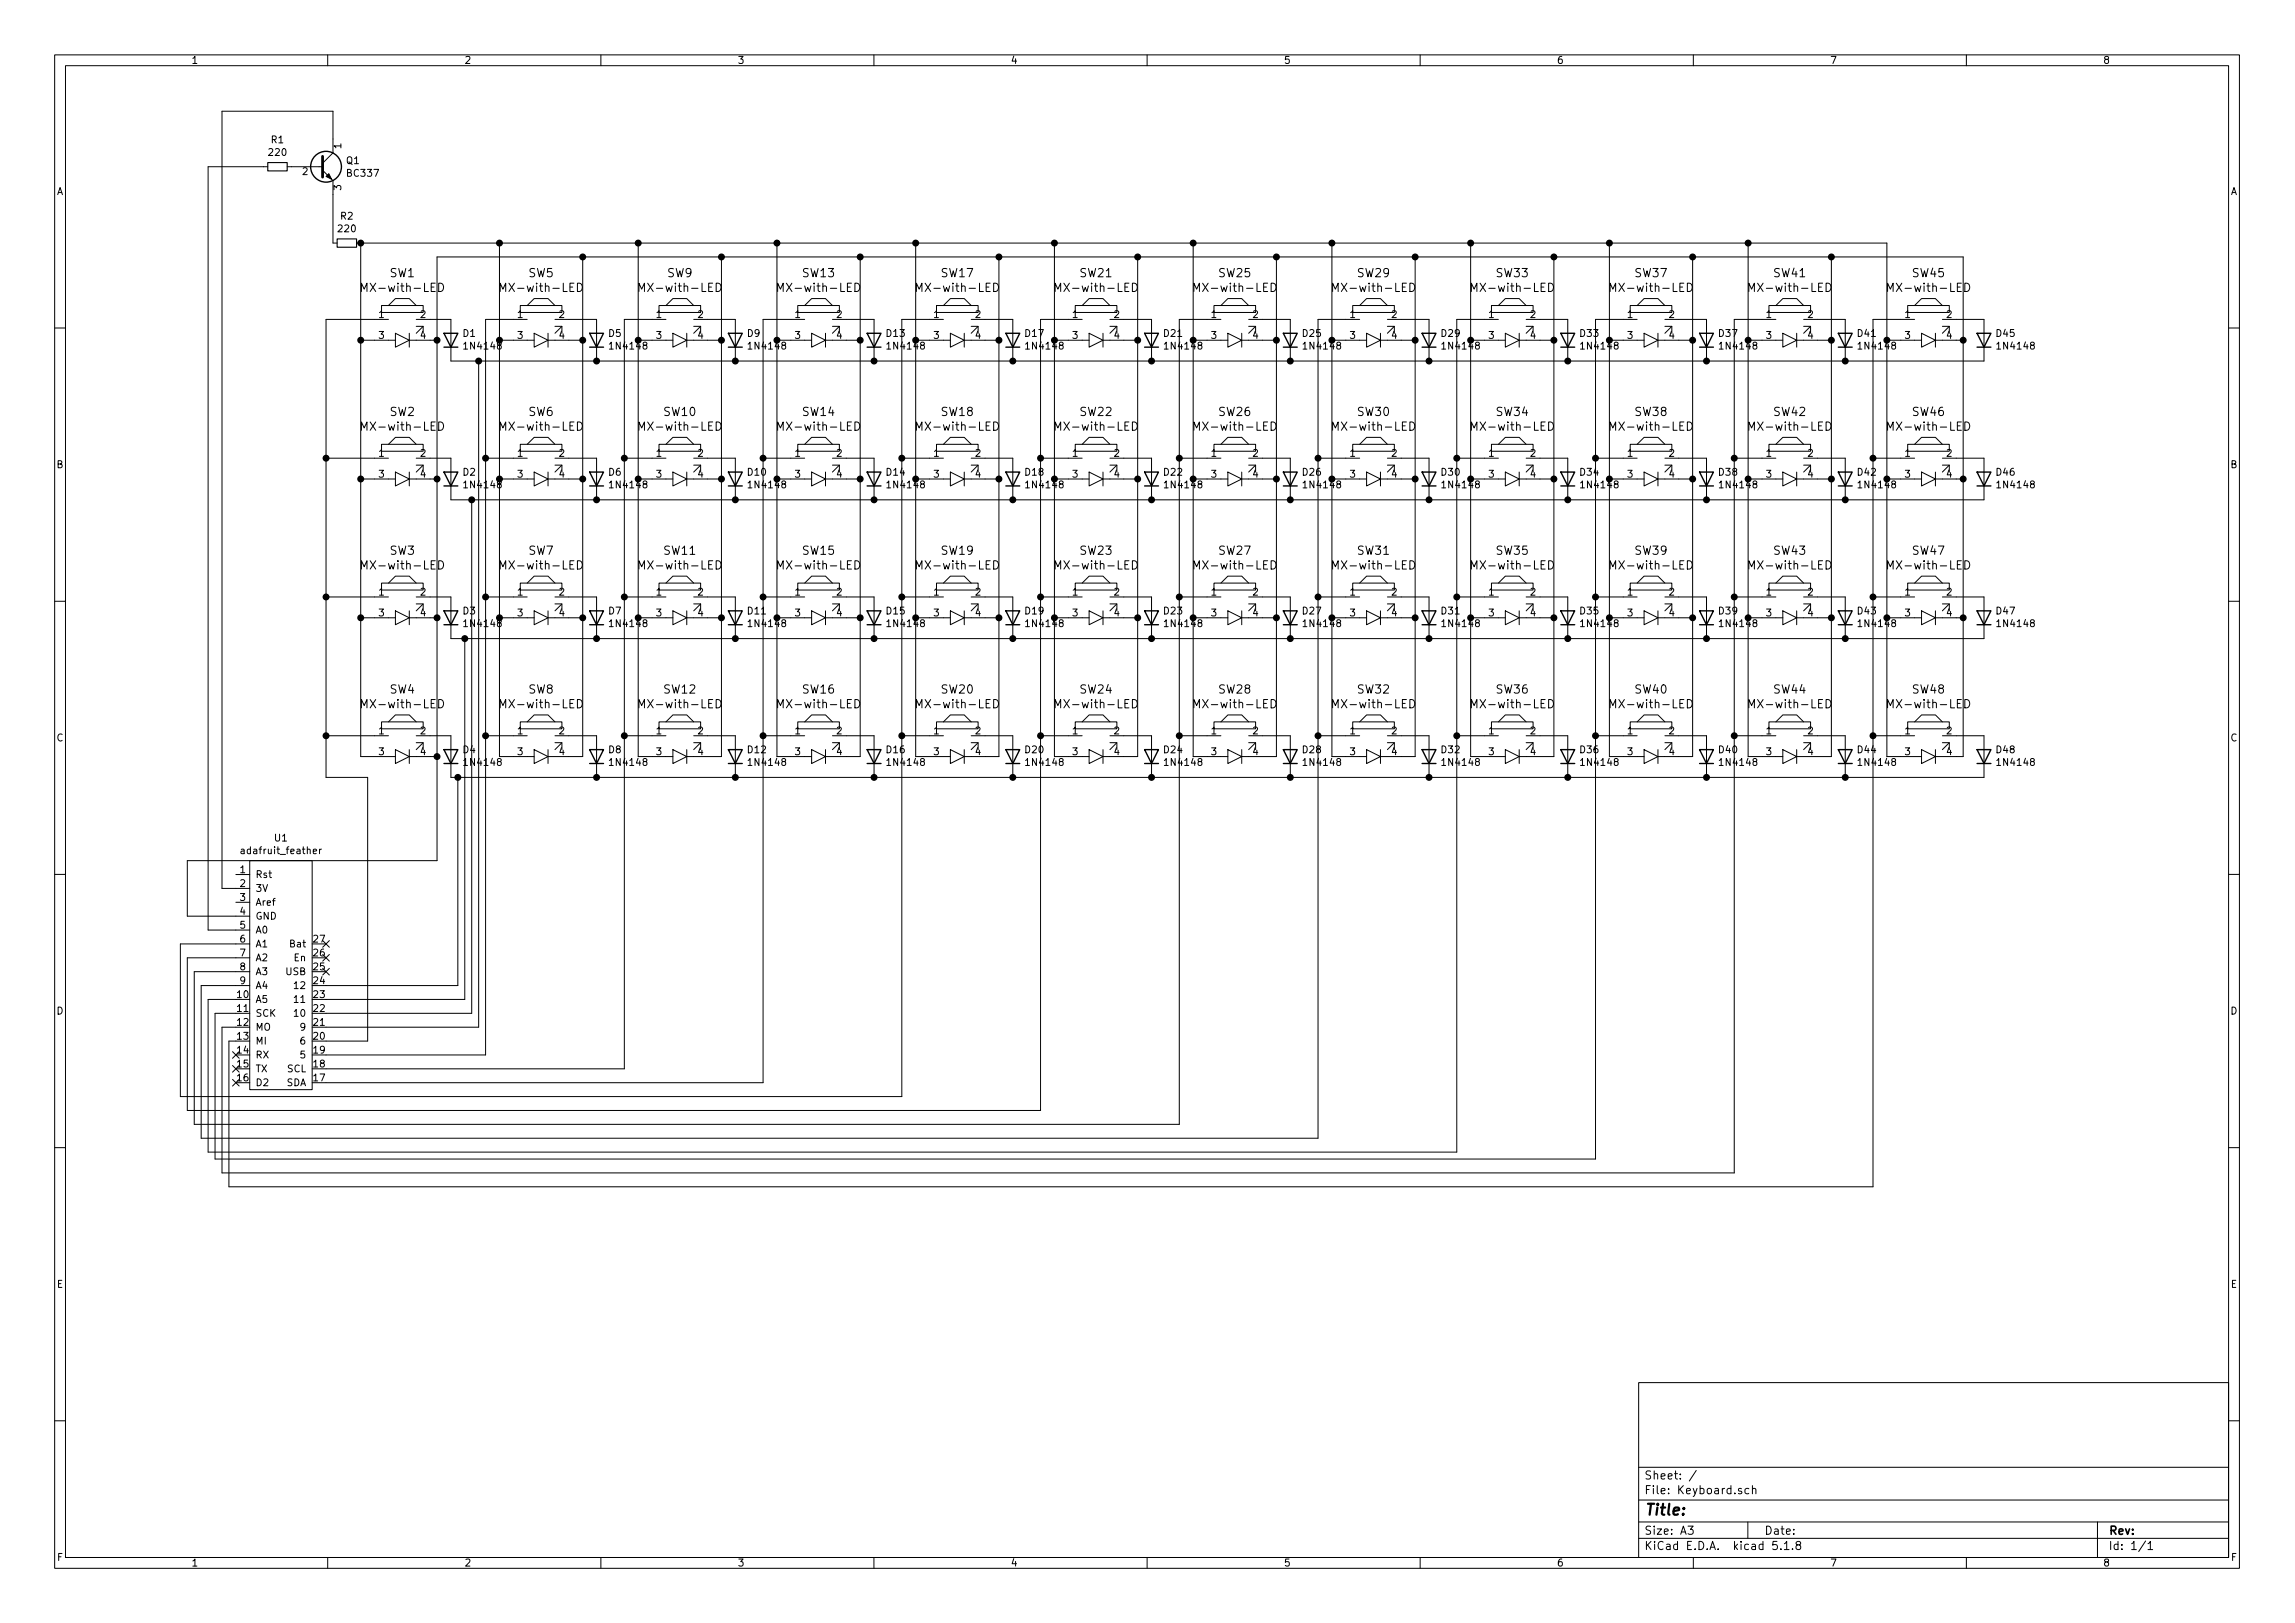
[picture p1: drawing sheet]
<svg xmlns="http://www.w3.org/2000/svg" width="420mm" height="297mm" viewBox="0 0 420 297" stroke-linecap="round" stroke-linejoin="round" font-family="sans-serif">
<defs><g id="words">
<text font-size="2.8" x="301" y="277.3">Title:</text>
<g font-size="2.1">
<text x="67.1" y="53.4">MX-with-LED</text>
<text x="71.4" y="50.7">SW1</text>
<text x="92.5" y="53.4">MX-with-LED</text>
<text x="96.8" y="50.7">SW5</text>
<text x="117.9" y="53.4">MX-with-LED</text>
<text x="122.2" y="50.7">SW9</text>
<text x="143.3" y="53.4">MX-with-LED</text>
<text x="147" y="50.7">SW13</text>
<text x="168.7" y="53.4">MX-with-LED</text>
<text x="172.4" y="50.7">SW17</text>
<text x="194.1" y="53.4">MX-with-LED</text>
<text x="197.8" y="50.7">SW21</text>
<text x="219.5" y="53.4">MX-with-LED</text>
<text x="223.2" y="50.7">SW25</text>
<text x="244.9" y="53.4">MX-with-LED</text>
<text x="248.6" y="50.7">SW29</text>
<text x="270.3" y="53.4">MX-with-LED</text>
<text x="274" y="50.7">SW33</text>
<text x="295.7" y="53.4">MX-with-LED</text>
<text x="299.4" y="50.7">SW37</text>
<text x="321.1" y="53.4">MX-with-LED</text>
<text x="324.8" y="50.7">SW41</text>
<text x="346.5" y="53.4">MX-with-LED</text>
<text x="350.2" y="50.7">SW45</text>
<text x="71.4" y="76.1">SW2</text>
<text x="96.8" y="76.1">SW6</text>
<text x="121.6" y="76.1">SW10</text>
<text x="147" y="76.1">SW14</text>
<text x="172.4" y="76.1">SW18</text>
<text x="197.8" y="76.1">SW22</text>
<text x="223.2" y="76.1">SW26</text>
<text x="248.6" y="76.1">SW30</text>
<text x="274" y="76.1">SW34</text>
<text x="299.4" y="76.1">SW38</text>
<text x="324.8" y="76.1">SW42</text>
<text x="350.2" y="76.1">SW46</text>
<text x="67.1" y="78.8">MX-with-LED</text>
<text x="92.5" y="78.8">MX-with-LED</text>
<text x="117.9" y="78.8">MX-with-LED</text>
<text x="143.3" y="78.8">MX-with-LED</text>
<text x="168.7" y="78.8">MX-with-LED</text>
<text x="194.1" y="78.8">MX-with-LED</text>
<text x="219.5" y="78.8">MX-with-LED</text>
<text x="244.9" y="78.8">MX-with-LED</text>
<text x="270.3" y="78.8">MX-with-LED</text>
<text x="295.7" y="78.8">MX-with-LED</text>
<text x="321.1" y="78.8">MX-with-LED</text>
<text x="346.5" y="78.8">MX-with-LED</text>
<text x="71.4" y="101.5">SW3</text>
<text x="96.8" y="101.5">SW7</text>
<text x="121.6" y="101.5">SW11</text>
<text x="147" y="101.5">SW15</text>
<text x="172.4" y="101.5">SW19</text>
<text x="197.8" y="101.5">SW23</text>
<text x="223.2" y="101.5">SW27</text>
<text x="248.6" y="101.5">SW31</text>
<text x="274" y="101.5">SW35</text>
<text x="299.4" y="101.5">SW39</text>
<text x="324.8" y="101.5">SW43</text>
<text x="350.2" y="101.5">SW47</text>
<text x="67.1" y="104.2">MX-with-LED</text>
<text x="92.5" y="104.2">MX-with-LED</text>
<text x="117.9" y="104.2">MX-with-LED</text>
<text x="143.3" y="104.2">MX-with-LED</text>
<text x="168.7" y="104.2">MX-with-LED</text>
<text x="194.1" y="104.2">MX-with-LED</text>
<text x="219.5" y="104.2">MX-with-LED</text>
<text x="244.9" y="104.2">MX-with-LED</text>
<text x="270.3" y="104.2">MX-with-LED</text>
<text x="295.7" y="104.2">MX-with-LED</text>
<text x="321.1" y="104.2">MX-with-LED</text>
<text x="346.5" y="104.2">MX-with-LED</text>
<text x="67.1" y="129.6">MX-with-LED</text>
<text x="71.4" y="126.9">SW4</text>
<text x="92.5" y="129.6">MX-with-LED</text>
<text x="96.8" y="126.9">SW8</text>
<text x="117.9" y="129.6">MX-with-LED</text>
<text x="121.6" y="126.9">SW12</text>
<text x="143.3" y="129.6">MX-with-LED</text>
<text x="147" y="126.9">SW16</text>
<text x="168.7" y="129.6">MX-with-LED</text>
<text x="172.4" y="126.9">SW20</text>
<text x="194.1" y="129.6">MX-with-LED</text>
<text x="197.8" y="126.9">SW24</text>
<text x="219.5" y="129.6">MX-with-LED</text>
<text x="223.2" y="126.9">SW28</text>
<text x="244.9" y="129.6">MX-with-LED</text>
<text x="248.6" y="126.9">SW32</text>
<text x="270.3" y="129.6">MX-with-LED</text>
<text x="274" y="126.9">SW36</text>
<text x="295.7" y="129.6">MX-with-LED</text>
<text x="299.4" y="126.9">SW40</text>
<text x="321.1" y="129.6">MX-with-LED</text>
<text x="324.8" y="126.9">SW44</text>
<text x="346.5" y="129.6">MX-with-LED</text>
<text x="350.2" y="126.9">SW48</text>
<text x="301" y="273.5">File: Keyboard.sch</text>
<text x="301" y="270.8">Sheet: /</text>
<text x="301" y="280.9">Size: A3</text>
<text x="323" y="280.9">Date:</text>
<text x="386" y="280.9">Rev:</text>
<text x="301" y="283.7">KiCad E.D.A. kicad 5.1.8</text>
<text x="386" y="283.7">Id: 1/1</text>
</g>
<g font-size="1.8">
<text x="35" y="11.7">1</text>
<text x="85" y="11.7">2</text>
<text x="135" y="11.7">3</text>
<text x="185" y="11.7">4</text>
<text x="235" y="11.7">5</text>
<text x="285" y="11.7">6</text>
<text x="335" y="11.7">7</text>
<text x="385" y="11.7">8</text>
<text x="49.3" y="28.5">220</text>
<text x="49.7" y="26.2">R1</text>
<text x="62.5" y="27.2" transform="rotate(-90 62.5 27.2)">1</text>
<text x="10.4" y="35.7">A</text>
<text x="55.4" y="32">2</text>
<text x="62.5" y="34.8" transform="rotate(-90 62.5 34.8)">3</text>
<text x="63.4" y="30">Q1</text>
<text x="63.7" y="32.3">BC337</text>
<text x="408.4" y="35.7">A</text>
<text x="62.4" y="40.2">R2</text>
<text x="62" y="42.5">220</text>
<text x="69.4" y="58.2">1</text>
<text x="77" y="58.2">2</text>
<text x="94.8" y="58.2">1</text>
<text x="102.4" y="58.2">2</text>
<text x="120.2" y="58.2">1</text>
<text x="127.8" y="58.2">2</text>
<text x="145.6" y="58.2">1</text>
<text x="153.2" y="58.2">2</text>
<text x="171" y="58.2">1</text>
<text x="178.6" y="58.2">2</text>
<text x="196.4" y="58.2">1</text>
<text x="204" y="58.2">2</text>
<text x="221.8" y="58.2">1</text>
<text x="229.4" y="58.2">2</text>
<text x="247.2" y="58.2">1</text>
<text x="254.8" y="58.2">2</text>
<text x="272.6" y="58.2">1</text>
<text x="280.2" y="58.2">2</text>
<text x="298" y="58.2">1</text>
<text x="305.6" y="58.2">2</text>
<text x="323.4" y="58.2">1</text>
<text x="331" y="58.2">2</text>
<text x="348.8" y="58.2">1</text>
<text x="356.4" y="58.2">2</text>
<text x="69.4" y="62">3</text>
<text x="77" y="62">4</text>
<text x="84.8" y="61.7">D1</text>
<text x="85.2" y="64">1N4148</text>
<text x="94.8" y="62">3</text>
<text x="102.4" y="62">4</text>
<text x="111.5" y="61.7">D5</text>
<text x="111.9" y="64">1N4148</text>
<text x="120.2" y="62">3</text>
<text x="127.8" y="62">4</text>
<text x="136.9" y="61.7">D9</text>
<text x="137.3" y="64">1N4148</text>
<text x="145.6" y="62">3</text>
<text x="153.2" y="62">4</text>
<text x="162.3" y="61.7">D13</text>
<text x="162.7" y="64">1N4148</text>
<text x="171" y="62">3</text>
<text x="178.6" y="62">4</text>
<text x="187.7" y="61.7">D17</text>
<text x="188.1" y="64">1N4148</text>
<text x="196.4" y="62">3</text>
<text x="204" y="62">4</text>
<text x="213.1" y="61.7">D21</text>
<text x="213.5" y="64">1N4148</text>
<text x="221.8" y="62">3</text>
<text x="229.4" y="62">4</text>
<text x="238.5" y="61.7">D25</text>
<text x="238.9" y="64">1N4148</text>
<text x="247.2" y="62">3</text>
<text x="254.8" y="62">4</text>
<text x="263.9" y="61.7">D29</text>
<text x="264.3" y="64">1N4148</text>
<text x="272.6" y="62">3</text>
<text x="280.2" y="62">4</text>
<text x="289.3" y="61.7">D33</text>
<text x="289.7" y="64">1N4148</text>
<text x="298" y="62">3</text>
<text x="305.6" y="62">4</text>
<text x="314.7" y="61.7">D37</text>
<text x="315.1" y="64">1N4148</text>
<text x="323.4" y="62">3</text>
<text x="331" y="62">4</text>
<text x="340.1" y="61.7">D41</text>
<text x="340.5" y="64">1N4148</text>
<text x="348.8" y="62">3</text>
<text x="356.4" y="62">4</text>
<text x="365.5" y="61.7">D45</text>
<text x="365.9" y="64">1N4148</text>
<text x="69.4" y="83.6">1</text>
<text x="77" y="83.6">2</text>
<text x="94.8" y="83.6">1</text>
<text x="102.4" y="83.6">2</text>
<text x="120.2" y="83.6">1</text>
<text x="127.8" y="83.6">2</text>
<text x="145.6" y="83.6">1</text>
<text x="153.2" y="83.6">2</text>
<text x="171" y="83.6">1</text>
<text x="178.6" y="83.6">2</text>
<text x="196.4" y="83.6">1</text>
<text x="204" y="83.6">2</text>
<text x="221.8" y="83.6">1</text>
<text x="229.4" y="83.6">2</text>
<text x="247.2" y="83.6">1</text>
<text x="254.8" y="83.6">2</text>
<text x="272.6" y="83.6">1</text>
<text x="280.2" y="83.6">2</text>
<text x="298" y="83.6">1</text>
<text x="305.6" y="83.6">2</text>
<text x="323.4" y="83.6">1</text>
<text x="331" y="83.6">2</text>
<text x="348.8" y="83.6">1</text>
<text x="356.4" y="83.6">2</text>
<text x="10.4" y="85.7">B</text>
<text x="69.4" y="87.4">3</text>
<text x="77" y="87.4">4</text>
<text x="84.8" y="87.1">D2</text>
<text x="85.2" y="89.4">1N4148</text>
<text x="94.8" y="87.4">3</text>
<text x="102.4" y="87.4">4</text>
<text x="111.5" y="87.1">D6</text>
<text x="111.9" y="89.4">1N4148</text>
<text x="120.2" y="87.4">3</text>
<text x="127.8" y="87.4">4</text>
<text x="136.9" y="87.1">D10</text>
<text x="137.3" y="89.4">1N4148</text>
<text x="145.6" y="87.4">3</text>
<text x="153.2" y="87.4">4</text>
<text x="162.3" y="87.1">D14</text>
<text x="162.7" y="89.4">1N4148</text>
<text x="171" y="87.4">3</text>
<text x="178.6" y="87.4">4</text>
<text x="187.7" y="87.1">D18</text>
<text x="188.1" y="89.4">1N4148</text>
<text x="196.4" y="87.4">3</text>
<text x="204" y="87.4">4</text>
<text x="213.1" y="87.1">D22</text>
<text x="213.5" y="89.4">1N4148</text>
<text x="221.8" y="87.4">3</text>
<text x="229.4" y="87.4">4</text>
<text x="238.5" y="87.1">D26</text>
<text x="238.9" y="89.4">1N4148</text>
<text x="247.2" y="87.4">3</text>
<text x="254.8" y="87.4">4</text>
<text x="263.9" y="87.1">D30</text>
<text x="264.3" y="89.4">1N4148</text>
<text x="272.6" y="87.4">3</text>
<text x="280.2" y="87.4">4</text>
<text x="289.3" y="87.1">D34</text>
<text x="289.7" y="89.4">1N4148</text>
<text x="298" y="87.4">3</text>
<text x="305.6" y="87.4">4</text>
<text x="314.7" y="87.1">D38</text>
<text x="315.1" y="89.4">1N4148</text>
<text x="323.4" y="87.4">3</text>
<text x="331" y="87.4">4</text>
<text x="340.1" y="87.1">D42</text>
<text x="340.5" y="89.4">1N4148</text>
<text x="348.8" y="87.4">3</text>
<text x="356.4" y="87.4">4</text>
<text x="365.5" y="87.1">D46</text>
<text x="365.9" y="89.4">1N4148</text>
<text x="408.4" y="85.7">B</text>
<text x="69.4" y="109">1</text>
<text x="69.4" y="112.8">3</text>
<text x="77" y="109">2</text>
<text x="77" y="112.8">4</text>
<text x="84.8" y="112.5">D3</text>
<text x="94.8" y="109">1</text>
<text x="94.8" y="112.8">3</text>
<text x="102.4" y="109">2</text>
<text x="102.4" y="112.8">4</text>
<text x="111.5" y="112.5">D7</text>
<text x="120.2" y="109">1</text>
<text x="120.2" y="112.8">3</text>
<text x="127.8" y="109">2</text>
<text x="127.8" y="112.8">4</text>
<text x="136.9" y="112.5">D11</text>
<text x="145.6" y="109">1</text>
<text x="145.6" y="112.8">3</text>
<text x="153.2" y="109">2</text>
<text x="153.2" y="112.8">4</text>
<text x="162.3" y="112.5">D15</text>
<text x="171" y="109">1</text>
<text x="171" y="112.8">3</text>
<text x="178.6" y="109">2</text>
<text x="178.6" y="112.8">4</text>
<text x="187.7" y="112.5">D19</text>
<text x="196.4" y="109">1</text>
<text x="196.4" y="112.8">3</text>
<text x="204" y="109">2</text>
<text x="204" y="112.8">4</text>
<text x="213.1" y="112.5">D23</text>
<text x="221.8" y="109">1</text>
<text x="221.8" y="112.8">3</text>
<text x="229.4" y="109">2</text>
<text x="229.4" y="112.8">4</text>
<text x="238.5" y="112.5">D27</text>
<text x="247.2" y="109">1</text>
<text x="247.2" y="112.8">3</text>
<text x="254.8" y="109">2</text>
<text x="254.8" y="112.8">4</text>
<text x="263.9" y="112.5">D31</text>
<text x="272.6" y="109">1</text>
<text x="272.6" y="112.8">3</text>
<text x="280.2" y="109">2</text>
<text x="280.2" y="112.8">4</text>
<text x="289.3" y="112.5">D35</text>
<text x="298" y="109">1</text>
<text x="298" y="112.8">3</text>
<text x="305.6" y="109">2</text>
<text x="305.6" y="112.8">4</text>
<text x="314.7" y="112.5">D39</text>
<text x="323.4" y="109">1</text>
<text x="323.4" y="112.8">3</text>
<text x="331" y="109">2</text>
<text x="331" y="112.8">4</text>
<text x="340.1" y="112.5">D43</text>
<text x="348.8" y="109">1</text>
<text x="348.8" y="112.8">3</text>
<text x="356.4" y="109">2</text>
<text x="356.4" y="112.8">4</text>
<text x="365.5" y="112.5">D47</text>
<text x="85.2" y="114.8">1N4148</text>
<text x="111.9" y="114.8">1N4148</text>
<text x="137.3" y="114.8">1N4148</text>
<text x="162.7" y="114.8">1N4148</text>
<text x="188.1" y="114.8">1N4148</text>
<text x="213.5" y="114.8">1N4148</text>
<text x="238.9" y="114.8">1N4148</text>
<text x="264.3" y="114.8">1N4148</text>
<text x="289.7" y="114.8">1N4148</text>
<text x="315.1" y="114.8">1N4148</text>
<text x="340.5" y="114.8">1N4148</text>
<text x="365.9" y="114.8">1N4148</text>
<text x="10.4" y="135.7">C</text>
<text x="69.4" y="134.4">1</text>
<text x="77" y="134.4">2</text>
<text x="84.8" y="137.9">D4</text>
<text x="94.8" y="134.4">1</text>
<text x="102.4" y="134.4">2</text>
<text x="111.5" y="137.9">D8</text>
<text x="120.2" y="134.4">1</text>
<text x="127.8" y="134.4">2</text>
<text x="136.9" y="137.9">D12</text>
<text x="145.6" y="134.4">1</text>
<text x="153.2" y="134.4">2</text>
<text x="162.3" y="137.9">D16</text>
<text x="171" y="134.4">1</text>
<text x="178.6" y="134.4">2</text>
<text x="187.7" y="137.9">D20</text>
<text x="196.4" y="134.4">1</text>
<text x="204" y="134.4">2</text>
<text x="213.1" y="137.9">D24</text>
<text x="221.8" y="134.4">1</text>
<text x="229.4" y="134.4">2</text>
<text x="238.5" y="137.9">D28</text>
<text x="247.2" y="134.4">1</text>
<text x="254.8" y="134.4">2</text>
<text x="263.9" y="137.9">D32</text>
<text x="272.6" y="134.4">1</text>
<text x="280.2" y="134.4">2</text>
<text x="289.3" y="137.9">D36</text>
<text x="298" y="134.4">1</text>
<text x="305.6" y="134.4">2</text>
<text x="314.7" y="137.9">D40</text>
<text x="323.4" y="134.4">1</text>
<text x="331" y="134.4">2</text>
<text x="340.1" y="137.9">D44</text>
<text x="348.8" y="134.4">1</text>
<text x="356.4" y="134.4">2</text>
<text x="365.5" y="137.9">D48</text>
<text x="408.4" y="135.7">C</text>
<text x="69.4" y="138.2">3</text>
<text x="77" y="138.2">4</text>
<text x="85.2" y="140.2">1N4148</text>
<text x="94.8" y="138.2">3</text>
<text x="102.4" y="138.2">4</text>
<text x="111.9" y="140.2">1N4148</text>
<text x="120.2" y="138.2">3</text>
<text x="127.8" y="138.2">4</text>
<text x="137.3" y="140.2">1N4148</text>
<text x="145.6" y="138.2">3</text>
<text x="153.2" y="138.2">4</text>
<text x="162.7" y="140.2">1N4148</text>
<text x="171" y="138.2">3</text>
<text x="178.6" y="138.2">4</text>
<text x="188.1" y="140.2">1N4148</text>
<text x="196.4" y="138.2">3</text>
<text x="204" y="138.2">4</text>
<text x="213.5" y="140.2">1N4148</text>
<text x="221.8" y="138.2">3</text>
<text x="229.4" y="138.2">4</text>
<text x="238.9" y="140.2">1N4148</text>
<text x="247.2" y="138.2">3</text>
<text x="254.8" y="138.2">4</text>
<text x="264.3" y="140.2">1N4148</text>
<text x="272.6" y="138.2">3</text>
<text x="280.2" y="138.2">4</text>
<text x="289.7" y="140.2">1N4148</text>
<text x="298" y="138.2">3</text>
<text x="305.6" y="138.2">4</text>
<text x="315.1" y="140.2">1N4148</text>
<text x="323.4" y="138.2">3</text>
<text x="331" y="138.2">4</text>
<text x="340.5" y="140.2">1N4148</text>
<text x="348.8" y="138.2">3</text>
<text x="356.4" y="138.2">4</text>
<text x="365.9" y="140.2">1N4148</text>
<text x="50.3" y="154">U1</text>
<text x="44" y="159.8">1</text>
<text x="44.8" y="156.3">adafruit_feather</text>
<text x="46.7" y="160.7">Rst</text>
<text x="44" y="162.3">2</text>
<text x="44" y="164.9">3</text>
<text x="44" y="167.4">4</text>
<text x="46.7" y="163.2">3V</text>
<text x="46.7" y="165.8">Aref</text>
<text x="44" y="170">5</text>
<text x="44" y="172.5">6</text>
<text x="46.7" y="168.3">GND</text>
<text x="46.7" y="170.9">A0</text>
<text x="46.7" y="173.4">A1</text>
<text x="53.3" y="173.4">Bat</text>
<text x="57.5" y="172.5">27</text>
<text x="44" y="175">7</text>
<text x="44" y="177.6">8</text>
<text x="46.7" y="175.9">A2</text>
<text x="46.7" y="178.5">A3</text>
<text x="52.4" y="178.5">USB</text>
<text x="53.9" y="175.9">En</text>
<text x="57.5" y="177.6">25</text>
<text x="57.5" y="175">26</text>
<text x="10.4" y="185.7">D</text>
<text x="43.5" y="182.7">10</text>
<text x="43.5" y="185.2">11</text>
<text x="44" y="180.1">9</text>
<text x="46.7" y="183.6">A5</text>
<text x="46.7" y="181">A4</text>
<text x="54.2" y="183.6">11</text>
<text x="54.2" y="181">12</text>
<text x="57.5" y="185.2">22</text>
<text x="57.5" y="182.7">23</text>
<text x="57.5" y="180.1">24</text>
<text x="408.4" y="185.7">D</text>
<text x="43.5" y="187.7">12</text>
<text x="43.5" y="190.3">13</text>
<text x="46.7" y="186.1">SCK</text>
<text x="46.7" y="188.6">MO</text>
<text x="46.7" y="191.2">MI</text>
<text x="54.2" y="186.1">10</text>
<text x="55.1" y="191.2">6</text>
<text x="55.1" y="188.6">9</text>
<text x="57.5" y="190.3">20</text>
<text x="57.5" y="187.7">21</text>
<text x="43.5" y="192.8">14</text>
<text x="43.5" y="195.4">15</text>
<text x="43.5" y="197.9">16</text>
<text x="46.7" y="193.7">RX</text>
<text x="46.7" y="196.3">TX</text>
<text x="52.6" y="196.3">SCL</text>
<text x="55.1" y="193.7">5</text>
<text x="57.5" y="197.9">17</text>
<text x="57.5" y="195.4">18</text>
<text x="57.5" y="192.8">19</text>
<text x="46.7" y="198.8">D2</text>
<text x="52.4" y="198.8">SDA</text>
<text x="10.4" y="235.7">E</text>
<text x="408.4" y="235.7">E</text>
<text x="10.5" y="285.7">F</text>
<text x="35" y="286.7">1</text>
<text x="85" y="286.7">2</text>
<text x="135" y="286.7">3</text>
<text x="185" y="286.7">4</text>
<text x="235" y="286.7">5</text>
<text x="285" y="286.7">6</text>
<text x="335" y="286.7">7</text>
<text x="385" y="286.7">8</text>
<text x="408.5" y="285.7">F</text>
</g>
</g></defs>
<g fill="none" stroke="#000" stroke-width=".18">
<path d="M10 10h400v277h-400zM12 12h396v273.1h-396zM60 10v2M110 10v2M160 10v2M210 10v2M260 10v2M310 10v2M360 10v2M49 30.5h-10.9v139.7h7.6M52.6 30.5h6.5M59.1 31.2l1.9 1.9v11.4h.7"/>
<path d="M59.1 29.9l1.9-1.9v-7.6h-20.4v142.2h5.1M65.3 44.5h280.1v94h6.4M66 44.5v94h6.4M66.2 53.4v-1.6l.5 1.1 .5-1.1v1.6M69.8 55.9h7.7v1.3h-7.7zM71.1 55.9l1.3-1.3h2.5l1.3 1.3M71.1 58.5h-11.4v83.8h7.6v48.2h-7.6M76.2 59.7h1.3v1.3M76.2 58.5h6.3v7.6h280.7v-7.6h-7.6M77.5 59.7l-1.3 1.3M80.3 51.8a.77 .77 0 0 1 .9 .8 .77 .77 0 0 1-.9 .8zM91.4 44.5v94h6.4"/>
<path d="M91.6 53.4v-1.6l.5 1.1 .5-1.1v1.6M95.2 55.9h7.7v1.3h-7.7zM96.5 55.9l1.3-1.3h2.5l1.3 1.3M96.5 58.5h-7.6v134.6h-29.2M101.6 59.7h1.3v1.3M101.6 58.5h7.6v7.6M102.9 59.7l-1.3 1.3M105.7 51.8a.77 .77 0 0 1 .9 .8 .77 .77 0 0 1-.9 .8zM106.7 47v91.5h-6.4M116.8 44.5v94h6.4M117 53.4v-1.6l.5 1.1 .5-1.1v1.6M120.6 55.9h7.7v1.3h-7.7z"/>
<path d="M121.9 55.9l1.3-1.3h2.5l1.3 1.3M121.9 58.5h-7.6v137.1h-54.6M127 59.7h1.3v1.3M127 58.5h7.6v7.6M128.3 59.7l-1.3 1.3M131.1 51.8a.77 .77 0 0 1 .9 .8 .77 .77 0 0 1-.9 .8zM132.1 47v91.5h-6.4M142.2 44.5v94h6.4M142.4 53.4v-1.6l.5 1.1 .5-1.1v1.6M146 55.9h7.7v1.3h-7.7zM147.3 55.9l1.3-1.3h2.5l1.3 1.3M147.3 58.5h-7.6v139.7h-80"/>
<path d="M152.4 59.7h1.3v1.3M152.4 58.5h7.6v7.6M153.7 59.7l-1.3 1.3M156.5 51.8a.77 .77 0 0 1 .9 .8 .77 .77 0 0 1-.9 .8zM157.5 47v91.5h-6.4M167.6 44.5v94h6.4M167.8 53.4v-1.6l.5 1.1 .5-1.1v1.6M171.4 55.9h7.7v1.3h-7.7zM172.7 55.9l1.3-1.3h2.5l1.3 1.3M172.7 58.5h-7.6v142.2h-132.1v-27.9h12.7M177.8 59.7h1.3v1.3M177.8 58.5h7.6v7.6"/>
<path d="M179.1 59.7l-1.3 1.3M181.9 51.8a.77 .77 0 0 1 .9 .8 .77 .77 0 0 1-.9 .8zM182.9 47v91.5h-6.4M193 44.5v94h6.4M193.2 53.4v-1.6l.5 1.1 .5-1.1v1.6M196.8 55.9h7.7v1.3h-7.7zM198.1 55.9l1.3-1.3h2.5l1.3 1.3M198.1 58.5h-7.6v144.7h-156.2v-27.9h11.4M203.2 59.7h1.3v1.3M203.2 58.5h7.6v7.6M204.5 59.7l-1.3 1.3M207.3 51.8a.77 .77 0 0 1 .9 .8 .77 .77 0 0 1-.9 .8z"/>
<path d="M208.3 47v91.5h-6.4M218.4 44.5v94h6.4M218.6 53.4v-1.6l.5 1.1 .5-1.1v1.6M222.2 55.9h7.7v1.3h-7.7zM223.5 55.9l1.3-1.3h2.5l1.3 1.3M223.5 58.5h-7.6v147.3h-180.3v-28h10.1M228.6 59.7h1.3v1.3M228.6 58.5h7.6v7.6M229.9 59.7l-1.3 1.3M232.7 51.8a.77 .77 0 0 1 .9 .8 .77 .77 0 0 1-.9 .8zM233.7 47v91.5h-6.4M243.8 44.5v94h6.4"/>
<path d="M244 53.4v-1.6l.5 1.1 .5-1.1v1.6M247.6 55.9h7.7v1.3h-7.7zM248.9 55.9l1.3-1.3h2.5l1.3 1.3M248.9 58.5h-7.6v149.8h-204.5v-27.9h8.9M254 59.7h1.3v1.3M254 58.5h7.6v7.6M255.3 59.7l-1.3 1.3M258.1 51.8a.77 .77 0 0 1 .9 .8 .77 .77 0 0 1-.9 .8zM259.1 47v91.5h-6.4M269.2 44.5v94h6.4M269.4 53.4v-1.6l.5 1.1 .5-1.1v1.6M273 55.9h7.7v1.3h-7.7z"/>
<path d="M274.3 55.9l1.3-1.3h2.5l1.3 1.3M274.3 58.5h-7.6v152.4h-228.6v-28h5.1M279.4 59.7h1.3v1.3M279.4 58.5h7.6v7.6M280.7 59.7l-1.3 1.3M283.5 51.8a.77 .77 0 0 1 .9 .8 .77 .77 0 0 1-.9 .8zM284.5 47v91.5h-6.4M294.6 44.5v94h6.4M294.8 53.4v-1.6l.5 1.1 .5-1.1v1.6M298.4 55.9h7.7v1.3h-7.7zM299.7 55.9l1.3-1.3h2.5l1.3 1.3M299.7 58.5h-7.6v153.6h-252.7v-26.6h3.8"/>
<path d="M304.8 59.7h1.3v1.3M304.8 58.5h7.6v7.6M306.1 59.7l-1.3 1.3M308.9 51.8a.77 .77 0 0 1 .9 .8 .77 .77 0 0 1-.9 .8zM309.9 47v91.5h-6.4M320 44.5v94h6.4M320.2 53.4v-1.6l.5 1.1 .5-1.1v1.6M323.8 55.9h7.7v1.3h-7.7zM325.1 55.9l1.3-1.3h2.5l1.3 1.3M325.1 58.5h-7.6v156.2h-276.9v-26.7h2.6M330.2 59.7h1.3v1.3M330.2 58.5h7.6v7.6"/>
<path d="M331.5 59.7l-1.3 1.3M334.3 51.8a.77 .77 0 0 1 .9 .8 .77 .77 0 0 1-.9 .8zM335.3 47v91.5h-6.4M345.6 53.4v-1.6l.5 1.1 .5-1.1v1.6M349.2 55.9h7.7v1.3h-7.7zM350.5 55.9l1.3-1.3h2.5l1.3 1.3M350.5 58.5h-7.6v158.7h-301v-26.7h1.3M355.6 59.7h1.3v1.3M356.9 59.7l-1.3 1.3M359.7 51.8a.77 .77 0 0 1 .9 .8 .77 .77 0 0 1-.9 .8zM10 60h2M66 62.3h6.4"/>
<path d="M66.2 78.8v-1.6l.5 1.1 .5-1.1v1.6M72.4 61l2.5 1.3-2.5 1.2zM74.9 62.3h5.1M74.9 61v2.5M80.3 77.2a.77 .77 0 0 1 .9 .8 .77 .77 0 0 1-.9 .8zM87.6 66.1v121.9h-27.9M91.4 62.3h6.4M91.6 78.8v-1.6l.5 1.1 .5-1.1v1.6M97.8 61l2.5 1.3-2.5 1.2zM100.3 62.3h6.4M100.3 61v2.5M105.7 77.2a.77 .77 0 0 1 .9 .8 .77 .77 0 0 1-.9 .8z"/>
<path d="M116.8 62.3h6.4M117 78.8v-1.6l.5 1.1 .5-1.1v1.6M123.2 61l2.5 1.3-2.5 1.2zM125.7 62.3h6.4M125.7 61v2.5M131.1 77.2a.77 .77 0 0 1 .9 .8 .77 .77 0 0 1-.9 .8zM142.2 62.3h6.4M142.4 78.8v-1.6l.5 1.1 .5-1.1v1.6M148.6 61l2.5 1.3-2.5 1.2zM151.1 62.3h6.4M151.1 61v2.5M156.5 77.2a.77 .77 0 0 1 .9 .8 .77 .77 0 0 1-.9 .8z"/>
<path d="M167.6 62.3h6.4M167.8 78.8v-1.6l.5 1.1 .5-1.1v1.6M174 61l2.5 1.3-2.5 1.2zM176.5 62.3h6.4M176.5 61v2.5M181.9 77.2a.77 .77 0 0 1 .9 .8 .77 .77 0 0 1-.9 .8zM193 62.3h6.4M193.2 78.8v-1.6l.5 1.1 .5-1.1v1.6M199.4 61l2.5 1.3-2.5 1.2zM201.9 62.3h6.4M201.9 61v2.5M207.3 77.2a.77 .77 0 0 1 .9 .8 .77 .77 0 0 1-.9 .8z"/>
<path d="M218.4 62.3h6.4M218.6 78.8v-1.6l.5 1.1 .5-1.1v1.6M224.8 61l2.5 1.3-2.5 1.2zM227.3 62.3h6.4M227.3 61v2.5M232.7 77.2a.77 .77 0 0 1 .9 .8 .77 .77 0 0 1-.9 .8zM243.8 62.3h6.4M244 78.8v-1.6l.5 1.1 .5-1.1v1.6M250.2 61l2.5 1.3-2.5 1.2zM252.7 62.3h6.4M252.7 61v2.5M258.1 77.2a.77 .77 0 0 1 .9 .8 .77 .77 0 0 1-.9 .8z"/>
<path d="M269.2 62.3h6.4M269.4 78.8v-1.6l.5 1.1 .5-1.1v1.6M275.6 61l2.5 1.3-2.5 1.2zM278.1 62.3h6.4M278.1 61v2.5M283.5 77.2a.77 .77 0 0 1 .9 .8 .77 .77 0 0 1-.9 .8zM294.6 62.3h6.4M294.8 78.8v-1.6l.5 1.1 .5-1.1v1.6M301 61l2.5 1.3-2.5 1.2zM303.5 62.3h6.4M303.5 61v2.5M308.9 77.2a.77 .77 0 0 1 .9 .8 .77 .77 0 0 1-.9 .8z"/>
<path d="M320 62.3h6.4M320.2 78.8v-1.6l.5 1.1 .5-1.1v1.6M326.4 61l2.5 1.3-2.5 1.2zM328.9 62.3h6.4M328.9 61v2.5M334.3 77.2a.77 .77 0 0 1 .9 .8 .77 .77 0 0 1-.9 .8zM345.4 62.3h6.4M345.6 78.8v-1.6l.5 1.1 .5-1.1v1.6M351.8 61l2.5 1.3-2.5 1.2zM354.3 62.3h5.1M354.3 61v2.5M359.7 77.2a.77 .77 0 0 1 .9 .8 .77 .77 0 0 1-.9 .8z"/>
<path d="M408 60h2M59.7 83.9h11.4M66 87.7h6.4M69.8 81.3h7.7v1.3h-7.7zM71.1 81.3l1.3-1.3h2.5l1.3 1.3M72.4 86.4l2.5 1.3-2.5 1.2zM74.9 87.7h5.1M74.9 86.4v2.5M76.2 85.1h1.3v1.3M76.2 83.9h6.3v7.6h280.7v-7.6h-7.6M77.5 85.1l-1.3 1.3M86.4 91.5v94h-26.7"/>
<path d="M88.9 83.9h7.6M91.4 87.7h6.4M95.2 81.3h7.7v1.3h-7.7zM96.5 81.3l1.3-1.3h2.5l1.3 1.3M97.8 86.4l2.5 1.3-2.5 1.2zM100.3 87.7h6.4M100.3 86.4v2.5M101.6 85.1h1.3v1.3M101.6 83.9h7.6v7.6M102.9 85.1l-1.3 1.3M114.3 83.9h7.6M116.8 87.7h6.4"/>
<path d="M120.6 81.3h7.7v1.3h-7.7zM121.9 81.3l1.3-1.3h2.5l1.3 1.3M123.2 86.4l2.5 1.3-2.5 1.2zM125.7 87.7h6.4M125.7 86.4v2.5M127 85.1h1.3v1.3M127 83.9h7.6v7.6M128.3 85.1l-1.3 1.3M139.7 83.9h7.6M142.2 87.7h6.4M146 81.3h7.7v1.3h-7.7zM147.3 81.3l1.3-1.3h2.5l1.3 1.3"/>
<path d="M148.6 86.4l2.5 1.3-2.5 1.2zM151.1 86.4v2.5M151.1 87.7h6.4M152.4 85.1h1.3v1.3M152.4 83.9h7.6v7.6M153.7 85.1l-1.3 1.3M165.1 83.9h7.6M167.6 87.7h6.4M171.4 81.3h7.7v1.3h-7.7zM172.7 81.3l1.3-1.3h2.5l1.3 1.3M174 86.4l2.5 1.3-2.5 1.2zM176.5 87.7h6.4"/>
<path d="M176.5 86.4v2.5M177.8 85.1h1.3v1.3M177.8 83.9h7.6v7.6M179.1 85.1l-1.3 1.3M190.5 83.9h7.6M193 87.7h6.4M196.8 81.3h7.7v1.3h-7.7zM198.1 81.3l1.3-1.3h2.5l1.3 1.3M199.4 86.4l2.5 1.3-2.5 1.2zM201.9 86.4v2.5M201.9 87.7h6.4M203.2 85.1h1.3v1.3"/>
<path d="M203.2 83.9h7.6v7.6M204.5 85.1l-1.3 1.3M215.9 83.9h7.6M218.4 87.7h6.4M222.2 81.3h7.7v1.3h-7.7zM223.5 81.3l1.3-1.3h2.5l1.3 1.3M224.8 86.4l2.5 1.3-2.5 1.2zM227.3 86.4v2.5M227.3 87.7h6.4M228.6 85.1h1.3v1.3M228.6 83.9h7.6v7.6M229.9 85.1l-1.3 1.3"/>
<path d="M241.3 83.9h7.6M243.8 87.7h6.4M247.6 81.3h7.7v1.3h-7.7zM248.9 81.3l1.3-1.3h2.5l1.3 1.3M250.2 86.4l2.5 1.3-2.5 1.2zM252.7 87.7h6.4M252.7 86.4v2.5M254 85.1h1.3v1.3M254 83.9h7.6v7.6M255.3 85.1l-1.3 1.3M266.7 83.9h7.6M269.2 87.7h6.4"/>
<path d="M273 81.3h7.7v1.3h-7.7zM274.3 81.3l1.3-1.3h2.5l1.3 1.3M275.6 86.4l2.5 1.3-2.5 1.2zM278.1 87.7h6.4M278.1 86.4v2.5M279.4 85.1h1.3v1.3M279.4 83.9h7.6v7.6M280.7 85.1l-1.3 1.3M292.1 83.9h7.6M294.6 87.7h6.4M298.4 81.3h7.7v1.3h-7.7zM299.7 81.3l1.3-1.3h2.5l1.3 1.3"/>
<path d="M301 86.4l2.5 1.3-2.5 1.2zM303.5 87.7h6.4M303.5 86.4v2.5M304.8 85.1h1.3v1.3M304.8 83.9h7.6v7.6M306.1 85.1l-1.3 1.3M317.5 83.9h7.6M320 87.7h6.4M323.8 81.3h7.7v1.3h-7.7zM325.1 81.3l1.3-1.3h2.5l1.3 1.3M326.4 86.4l2.5 1.3-2.5 1.2zM328.9 87.7h6.4"/>
<path d="M328.9 86.4v2.5M330.2 85.1h1.3v1.3M330.2 83.9h7.6v7.6M331.5 85.1l-1.3 1.3M342.9 83.9h7.6M345.4 87.7h6.4M349.2 81.3h7.7v1.3h-7.7zM350.5 81.3l1.3-1.3h2.5l1.3 1.3M351.8 86.4l2.5 1.3-2.5 1.2zM354.3 87.7h5.1M354.3 86.4v2.5M355.6 85.1h1.3v1.3"/>
<path d="M356.9 85.1l-1.3 1.3M10 110h2M59.7 109.3h11.4M66 113.1h6.4M66.2 104.2v-1.6l.5 1.1 .5-1.1v1.6M69.8 106.7h7.7v1.3h-7.7zM71.1 106.7l1.3-1.3h2.5l1.3 1.3M72.4 111.8l2.5 1.3-2.5 1.2zM74.9 113.1h5.1M74.9 111.8v2.5M76.2 110.5h1.3v1.3M76.2 109.3h6.3v7.6h280.7v-7.6h-7.6"/>
<path d="M77.5 110.5l-1.3 1.3M80.3 102.6a.77 .77 0 0 1 .9 .8 .77 .77 0 0 1-.9 .8zM85.1 116.9v66h-25.4M88.9 109.3h7.6M91.4 113.1h6.4M91.6 104.2v-1.6l.5 1.1 .5-1.1v1.6M95.2 106.7h7.7v1.3h-7.7zM96.5 106.7l1.3-1.3h2.5l1.3 1.3M97.8 111.8l2.5 1.3-2.5 1.2zM100.3 113.1h6.4M100.3 111.8v2.5M101.6 110.5h1.3v1.3"/>
<path d="M101.6 109.3h7.6v7.6M102.9 110.5l-1.3 1.3M105.7 102.6a.77 .77 0 0 1 .9 .8 .77 .77 0 0 1-.9 .8zM114.3 109.3h7.6M116.8 113.1h6.4M117 104.2v-1.6l.5 1.1 .5-1.1v1.6M120.6 106.7h7.7v1.3h-7.7zM121.9 106.7l1.3-1.3h2.5l1.3 1.3M123.2 111.8l2.5 1.3-2.5 1.2zM125.7 113.1h6.4M125.7 111.8v2.5M127 110.5h1.3v1.3"/>
<path d="M127 109.3h7.6v7.6M128.3 110.5l-1.3 1.3M131.1 102.6a.77 .77 0 0 1 .9 .8 .77 .77 0 0 1-.9 .8zM139.7 109.3h7.6M142.2 113.1h6.4M142.4 104.2v-1.6l.5 1.1 .5-1.1v1.6M146 106.7h7.7v1.3h-7.7zM147.3 106.7l1.3-1.3h2.5l1.3 1.3M148.6 111.8l2.5 1.3-2.5 1.2zM151.1 111.8v2.5M151.1 113.1h6.4M152.4 110.5h1.3v1.3"/>
<path d="M152.4 109.3h7.6v7.6M153.7 110.5l-1.3 1.3M156.5 102.6a.77 .77 0 0 1 .9 .8 .77 .77 0 0 1-.9 .8zM165.1 109.3h7.6M167.6 113.1h6.4M167.8 104.2v-1.6l.5 1.1 .5-1.1v1.6M171.4 106.7h7.7v1.3h-7.7zM172.7 106.7l1.3-1.3h2.5l1.3 1.3M174 111.8l2.5 1.3-2.5 1.2zM176.5 113.1h6.4M176.5 111.8v2.5M177.8 110.5h1.3v1.3"/>
<path d="M177.8 109.3h7.6v7.6M179.1 110.5l-1.3 1.3M181.9 102.6a.77 .77 0 0 1 .9 .8 .77 .77 0 0 1-.9 .8zM190.5 109.3h7.6M193 113.1h6.4M193.2 104.2v-1.6l.5 1.1 .5-1.1v1.6M196.8 106.7h7.7v1.3h-7.7zM198.1 106.7l1.3-1.3h2.5l1.3 1.3M199.4 111.8l2.5 1.3-2.5 1.2zM201.9 111.8v2.5M201.9 113.1h6.4M203.2 110.5h1.3v1.3"/>
<path d="M203.2 109.3h7.6v7.6M204.5 110.5l-1.3 1.3M207.3 102.6a.77 .77 0 0 1 .9 .8 .77 .77 0 0 1-.9 .8zM215.9 109.3h7.6M218.4 113.1h6.4M218.6 104.2v-1.6l.5 1.1 .5-1.1v1.6M222.2 106.7h7.7v1.3h-7.7zM223.5 106.7l1.3-1.3h2.5l1.3 1.3M224.8 111.8l2.5 1.3-2.5 1.2zM227.3 111.8v2.5M227.3 113.1h6.4M228.6 110.5h1.3v1.3"/>
<path d="M228.6 109.3h7.6v7.6M229.9 110.5l-1.3 1.3M232.7 102.6a.77 .77 0 0 1 .9 .8 .77 .77 0 0 1-.9 .8zM241.3 109.3h7.6M243.8 113.1h6.4M244 104.2v-1.6l.5 1.1 .5-1.1v1.6M247.6 106.7h7.7v1.3h-7.7zM248.9 106.7l1.3-1.3h2.5l1.3 1.3M250.2 111.8l2.5 1.3-2.5 1.2zM252.7 113.1h6.4M252.7 111.8v2.5M254 110.5h1.3v1.3"/>
<path d="M254 109.3h7.6v7.6M255.3 110.5l-1.3 1.3M258.1 102.6a.77 .77 0 0 1 .9 .8 .77 .77 0 0 1-.9 .8zM266.7 109.3h7.6M269.2 113.1h6.4M269.4 104.2v-1.6l.5 1.1 .5-1.1v1.6M273 106.7h7.7v1.3h-7.7zM274.3 106.7l1.3-1.3h2.5l1.3 1.3M275.6 111.8l2.5 1.3-2.5 1.2zM278.1 113.1h6.4M278.1 111.8v2.5M279.4 110.5h1.3v1.3"/>
<path d="M279.4 109.3h7.6v7.6M280.7 110.5l-1.3 1.3M283.5 102.6a.77 .77 0 0 1 .9 .8 .77 .77 0 0 1-.9 .8zM292.1 109.3h7.6M294.6 113.1h6.4M294.8 104.2v-1.6l.5 1.1 .5-1.1v1.6M298.4 106.7h7.7v1.3h-7.7zM299.7 106.7l1.3-1.3h2.5l1.3 1.3M301 111.8l2.5 1.3-2.5 1.2zM303.5 113.1h6.4M303.5 111.8v2.5M304.8 110.5h1.3v1.3"/>
<path d="M304.8 109.3h7.6v7.6M306.1 110.5l-1.3 1.3M308.9 102.6a.77 .77 0 0 1 .9 .8 .77 .77 0 0 1-.9 .8zM317.5 109.3h7.6M320 113.1h6.4M320.2 104.2v-1.6l.5 1.1 .5-1.1v1.6M323.8 106.7h7.7v1.3h-7.7zM325.1 106.7l1.3-1.3h2.5l1.3 1.3M326.4 111.8l2.5 1.3-2.5 1.2zM328.9 113.1h6.4M328.9 111.8v2.5M330.2 110.5h1.3v1.3"/>
<path d="M330.2 109.3h7.6v7.6M331.5 110.5l-1.3 1.3M334.3 102.6a.77 .77 0 0 1 .9 .8 .77 .77 0 0 1-.9 .8zM342.9 109.3h7.6M345.4 113.1h6.4M345.6 104.2v-1.6l.5 1.1 .5-1.1v1.6M349.2 106.7h7.7v1.3h-7.7zM350.5 106.7l1.3-1.3h2.5l1.3 1.3M351.8 111.8l2.5 1.3-2.5 1.2zM354.3 113.1h5.1M354.3 111.8v2.5M355.6 110.5h1.3v1.3"/>
<path d="M356.9 110.5l-1.3 1.3M359.7 102.6a.77 .77 0 0 1 .9 .8 .77 .77 0 0 1-.9 .8zM408 110h2M59.7 134.7h11.4M66.2 129.6v-1.6l.5 1.1 .5-1.1v1.6M69.8 132.1h7.7v1.3h-7.7zM71.1 132.1l1.3-1.3h2.5l1.3 1.3M72.4 137.2l2.5 1.3-2.5 1.2zM74.9 138.5h5.1M74.9 137.2v2.5M76.2 135.9h1.3v1.3M76.2 134.7h6.3v7.6h280.7v-7.6h-7.6"/>
<path d="M77.5 135.9l-1.3 1.3M80.3 128a.77 .77 0 0 1 .9 .8 .77 .77 0 0 1-.9 .8zM88.9 134.7h7.6M91.6 129.6v-1.6l.5 1.1 .5-1.1v1.6M95.2 132.1h7.7v1.3h-7.7zM96.5 132.1l1.3-1.3h2.5l1.3 1.3M97.8 137.2l2.5 1.3-2.5 1.2zM100.3 137.2v2.5M101.6 135.9h1.3v1.3M101.6 134.7h7.6v7.6M102.9 135.9l-1.3 1.3M105.7 128a.77 .77 0 0 1 .9 .8 .77 .77 0 0 1-.9 .8z"/>
<path d="M114.3 134.7h7.6M117 129.6v-1.6l.5 1.1 .5-1.1v1.6M120.6 132.1h7.7v1.3h-7.7zM121.9 132.1l1.3-1.3h2.5l1.3 1.3M123.2 137.2l2.5 1.3-2.5 1.2zM125.7 137.2v2.5M127 135.9h1.3v1.3M127 134.7h7.6v7.6M128.3 135.9l-1.3 1.3M131.1 128a.77 .77 0 0 1 .9 .8 .77 .77 0 0 1-.9 .8zM139.7 134.7h7.6M142.4 129.6v-1.6l.5 1.1 .5-1.1v1.6"/>
<path d="M146 132.1h7.7v1.3h-7.7zM147.3 132.1l1.3-1.3h2.5l1.3 1.3M148.6 137.2l2.5 1.3-2.5 1.2zM151.1 137.2v2.5M152.4 135.9h1.3v1.3M152.4 134.7h7.6v7.6M153.7 135.9l-1.3 1.3M156.5 128a.77 .77 0 0 1 .9 .8 .77 .77 0 0 1-.9 .8zM165.1 134.7h7.6M167.8 129.6v-1.6l.5 1.1 .5-1.1v1.6M171.4 132.1h7.7v1.3h-7.7zM172.7 132.1l1.3-1.3h2.5l1.3 1.3"/>
<path d="M174 137.2l2.5 1.3-2.5 1.2zM176.5 137.2v2.5M177.8 135.9h1.3v1.3M177.8 134.7h7.6v7.6M179.1 135.9l-1.3 1.3M181.9 128a.77 .77 0 0 1 .9 .8 .77 .77 0 0 1-.9 .8zM190.5 134.7h7.6M193.2 129.6v-1.6l.5 1.1 .5-1.1v1.6M196.8 132.1h7.7v1.3h-7.7zM198.1 132.1l1.3-1.3h2.5l1.3 1.3M199.4 137.2l2.5 1.3-2.5 1.2zM201.9 137.2v2.5"/>
<path d="M203.2 135.9h1.3v1.3M203.2 134.7h7.6v7.6M204.5 135.9l-1.3 1.3M207.3 128a.77 .77 0 0 1 .9 .8 .77 .77 0 0 1-.9 .8zM215.9 134.7h7.6M218.6 129.6v-1.6l.5 1.1 .5-1.1v1.6M222.2 132.1h7.7v1.3h-7.7zM223.5 132.1l1.3-1.3h2.5l1.3 1.3M224.8 137.2l2.5 1.3-2.5 1.2zM227.3 137.2v2.5M228.6 135.9h1.3v1.3M228.6 134.7h7.6v7.6"/>
<path d="M229.9 135.9l-1.3 1.3M232.7 128a.77 .77 0 0 1 .9 .8 .77 .77 0 0 1-.9 .8zM241.3 134.7h7.6M244 129.6v-1.6l.5 1.1 .5-1.1v1.6M247.6 132.1h7.7v1.3h-7.7zM248.9 132.1l1.3-1.3h2.5l1.3 1.3M250.2 137.2l2.5 1.3-2.5 1.2zM252.7 137.2v2.5M254 135.9h1.3v1.3M254 134.7h7.6v7.6M255.3 135.9l-1.3 1.3M258.1 128a.77 .77 0 0 1 .9 .8 .77 .77 0 0 1-.9 .8z"/>
<path d="M266.7 134.7h7.6M269.4 129.6v-1.6l.5 1.1 .5-1.1v1.6M273 132.1h7.7v1.3h-7.7zM274.3 132.1l1.3-1.3h2.5l1.3 1.3M275.6 137.2l2.5 1.3-2.5 1.2zM278.1 137.2v2.5M279.4 135.9h1.3v1.3M279.4 134.7h7.6v7.6M280.7 135.9l-1.3 1.3M283.5 128a.77 .77 0 0 1 .9 .8 .77 .77 0 0 1-.9 .8zM292.1 134.7h7.6M294.8 129.6v-1.6l.5 1.1 .5-1.1v1.6"/>
<path d="M298.4 132.1h7.7v1.3h-7.7zM299.7 132.1l1.3-1.3h2.5l1.3 1.3M301 137.2l2.5 1.3-2.5 1.2zM303.5 137.2v2.5M304.8 135.9h1.3v1.3M304.8 134.7h7.6v7.6M306.1 135.9l-1.3 1.3M308.9 128a.77 .77 0 0 1 .9 .8 .77 .77 0 0 1-.9 .8zM317.5 134.7h7.6M320.2 129.6v-1.6l.5 1.1 .5-1.1v1.6M323.8 132.1h7.7v1.3h-7.7zM325.1 132.1l1.3-1.3h2.5l1.3 1.3"/>
<path d="M326.4 137.2l2.5 1.3-2.5 1.2zM328.9 137.2v2.5M330.2 135.9h1.3v1.3M330.2 134.7h7.6v7.6M331.5 135.9l-1.3 1.3M334.3 128a.77 .77 0 0 1 .9 .8 .77 .77 0 0 1-.9 .8zM342.9 134.7h7.6M345.6 129.6v-1.6l.5 1.1 .5-1.1v1.6M349.2 132.1h7.7v1.3h-7.7zM350.5 132.1l1.3-1.3h2.5l1.3 1.3M351.8 137.2l2.5 1.3-2.5 1.2zM354.3 138.5h5.1v-91.5h-279.4v110.5h-45.7v10.2h11.4"/>
<path d="M354.3 137.2v2.5M355.6 135.9h1.3v1.3M356.9 135.9l-1.3 1.3M359.7 128a.77 .77 0 0 1 .9 .8 .77 .77 0 0 1-.9 .8zM44.2 155.5h.5v.7M44.7 155.7l-.4 .1-.2 .1 .1 .3h.5M45.7 157.5h11.4v41.9h-11.4zM57.4 155.8l.6-.1-.1-.2-.4-.1-.1 .2v.6h.5M58.5 155.4v.8M58.9 155.4l-.4 .2M83.8 142.3v38.1h-24.1M10 160h2"/>
<path d="M43.2 160.1h2.5M43.2 165.1h2.5M59.1 172.1l1.2 1.3M59.1 174.7l1.2 1.2M59.1 177.2l1.2 1.2M60.3 172.1l-1.2 1.3M60.3 174.7l-1.2 1.2M60.3 177.2l-1.2 1.2M408 160h2M42.6 195l1.2 1.2M42.6 197.5l1.2 1.3M42.6 192.5l1.2 1.2"/>
<path d="M43.8 195l-1.2 1.2M43.8 197.5l-1.2 1.3M43.8 192.5l-1.2 1.2M10 210h2M408 210h2M300 253h108v32.1h-108zM10 260h2M300 278.5h108M300 274.5h108M300 268.5h108M309 279.3h1l-.5 .6 .4 .1v.7l-.2 .1-.7-.1M310.5 269.1l-1.2 2"/>
<path d="M318.8 272.5l-.3-.1-.2 .2v.2l.5 .2v.3h-.5M320 278.5v3M320.2 272.5l-.4-.1-.3 .3v.6l.3 .1 .4-.1M320.8 272.5l.2-.1 .4 .1 .1 .9M320.8 271.9v1.5M384 278.5v6.6M408 260h2M60 285.1v1.9M110 285.1v1.9M160 285.1v1.9M210 285.1v1.9M260 285.1v1.9"/>
<path d="M300 281.5h108M310 285.1v1.9M325.3 282.1h-.7l-.1 .7 .2-.1h.5l.2 .3-.1 .5-.2 .1-.6-.1M326 283.5v.1M326.7 282.5l.4-.4v1.5M326.7 283.6h.8M328.2 283.5v.1M329.1 282.7l-.3-.2 .1-.2 .2-.2 .4 .1 .2 .2-.2 .3h-.4l-.3 .3 .1 .5 .2 .1h.3l.3-.3v-.3l-.3-.3M360 285.1v1.9M392.8 282l-1.3 2M393.2 282.5l.5-.4v1.5M393.2 283.6h.9"/>
</g>
<g fill="none" stroke="#000" stroke-width=".25">
<path d="M81.3 61h2.5l-1.3 2.5zM81.3 63.5h2.5M107.9 61h2.6l-1.3 2.5zM107.9 63.5h2.6M133.3 61h2.6l-1.3 2.5zM133.3 63.5h2.6M158.7 61h2.6l-1.3 2.5zM158.7 63.5h2.6M184.1 61h2.6l-1.3 2.5zM184.1 63.5h2.6M209.5 61h2.6l-1.3 2.5zM209.5 63.5h2.6"/>
<path d="M234.9 61h2.6l-1.3 2.5zM234.9 63.5h2.6M260.3 61h2.6l-1.3 2.5zM260.3 63.5h2.6M285.7 61h2.6l-1.3 2.5zM285.7 63.5h2.6M311.1 61h2.6l-1.3 2.5zM311.1 63.5h2.6M336.5 61h2.6l-1.3 2.5zM336.5 63.5h2.6M361.9 61h2.6l-1.3 2.5zM361.9 63.5h2.6"/>
<path d="M81.3 86.4h2.5l-1.3 2.5zM81.3 88.9h2.5M107.9 86.4h2.6l-1.3 2.5zM107.9 88.9h2.6M133.3 86.4h2.6l-1.3 2.5zM133.3 88.9h2.6M158.7 86.4h2.6l-1.3 2.5zM158.7 88.9h2.6M184.1 86.4h2.6l-1.3 2.5zM184.1 88.9h2.6M209.5 86.4h2.6l-1.3 2.5zM209.5 88.9h2.6"/>
<path d="M234.9 86.4h2.6l-1.3 2.5zM234.9 88.9h2.6M260.3 86.4h2.6l-1.3 2.5zM260.3 88.9h2.6M285.7 86.4h2.6l-1.3 2.5zM285.7 88.9h2.6M311.1 86.4h2.6l-1.3 2.5zM311.1 88.9h2.6M336.5 86.4h2.6l-1.3 2.5zM336.5 88.9h2.6M361.9 86.4h2.6l-1.3 2.5zM361.9 88.9h2.6"/>
<path d="M81.3 111.8h2.5l-1.3 2.5zM81.3 114.3h2.5M107.9 111.8h2.6l-1.3 2.5zM107.9 114.3h2.6M133.3 111.8h2.6l-1.3 2.5zM133.3 114.3h2.6M158.7 111.8h2.6l-1.3 2.5zM158.7 114.3h2.6M184.1 111.8h2.6l-1.3 2.5zM184.1 114.3h2.6M209.5 111.8h2.6l-1.3 2.5zM209.5 114.3h2.6"/>
<path d="M234.9 111.8h2.6l-1.3 2.5zM234.9 114.3h2.6M260.3 111.8h2.6l-1.3 2.5zM260.3 114.3h2.6M285.7 111.8h2.6l-1.3 2.5zM285.7 114.3h2.6M311.1 111.8h2.6l-1.3 2.5zM311.1 114.3h2.6M336.5 111.8h2.6l-1.3 2.5zM336.5 114.3h2.6M361.9 111.8h2.6l-1.3 2.5zM361.9 114.3h2.6"/>
<path d="M81.3 137.2h2.5l-1.3 2.5zM81.3 139.7h2.5M107.9 137.2h2.6l-1.3 2.5zM107.9 139.7h2.6M133.3 137.2h2.6l-1.3 2.5zM133.3 139.7h2.6M158.7 137.2h2.6l-1.3 2.5zM158.7 139.7h2.6M184.1 137.2h2.6l-1.3 2.5zM184.1 139.7h2.6M209.5 137.2h2.6l-1.3 2.5zM209.5 139.7h2.6"/>
<path d="M234.9 137.2h2.6l-1.3 2.5zM234.9 139.7h2.6M260.3 137.2h2.6l-1.3 2.5zM260.3 139.7h2.6M285.7 137.2h2.6l-1.3 2.5zM285.7 139.7h2.6M311.1 137.2h2.6l-1.3 2.5zM311.1 139.7h2.6M336.5 137.2h2.6l-1.3 2.5zM336.5 139.7h2.6M361.9 137.2h2.6l-1.3 2.5zM361.9 139.7h2.6"/>
<circle cx="59.7" cy="30.5" r="2.82"/>
</g>
<path d="M49 29.8h3.6v1.5h-3.6zM61.7 43.7h3.6v1.5h-3.6z" fill="none" stroke="#000" stroke-width=".2"/>
<path d="M59.1 28.6v3.8" fill="none" stroke="#000" stroke-width=".51"/>
<path d="M60.2 31.8l.5 1-1-.5z" fill="#000" stroke="#000" stroke-width=".18"/>
<g fill="#000" stroke="#000" stroke-width=".25">
<circle cx="66" cy="44.5" r=".51"/>
<circle cx="91.4" cy="44.5" r=".51"/>
<circle cx="106.7" cy="47" r=".51"/>
<circle cx="116.8" cy="44.5" r=".51"/>
<circle cx="132.1" cy="47" r=".51"/>
<circle cx="142.2" cy="44.5" r=".51"/>
<circle cx="157.5" cy="47" r=".51"/>
<circle cx="167.6" cy="44.5" r=".51"/>
<circle cx="182.9" cy="47" r=".51"/>
<circle cx="193" cy="44.5" r=".51"/>
<circle cx="208.3" cy="47" r=".51"/>
<circle cx="218.4" cy="44.5" r=".51"/>
<circle cx="233.7" cy="47" r=".51"/>
<circle cx="243.8" cy="44.5" r=".51"/>
<circle cx="259.1" cy="47" r=".51"/>
<circle cx="269.2" cy="44.5" r=".51"/>
<circle cx="284.5" cy="47" r=".51"/>
<circle cx="294.6" cy="44.5" r=".51"/>
<circle cx="309.9" cy="47" r=".51"/>
<circle cx="320" cy="44.5" r=".51"/>
<circle cx="335.3" cy="47" r=".51"/>
<circle cx="66" cy="62.3" r=".51"/>
<circle cx="80" cy="62.3" r=".51"/>
<circle cx="87.6" cy="66.1" r=".51"/>
<circle cx="91.4" cy="62.3" r=".51"/>
<circle cx="106.7" cy="62.3" r=".51"/>
<circle cx="109.2" cy="66.1" r=".51"/>
<circle cx="116.8" cy="62.3" r=".51"/>
<circle cx="132.1" cy="62.3" r=".51"/>
<circle cx="134.6" cy="66.1" r=".51"/>
<circle cx="142.2" cy="62.3" r=".51"/>
<circle cx="157.5" cy="62.3" r=".51"/>
<circle cx="160" cy="66.1" r=".51"/>
<circle cx="167.6" cy="62.3" r=".51"/>
<circle cx="182.9" cy="62.3" r=".51"/>
<circle cx="185.4" cy="66.1" r=".51"/>
<circle cx="193" cy="62.3" r=".51"/>
<circle cx="208.3" cy="62.3" r=".51"/>
<circle cx="210.8" cy="66.1" r=".51"/>
<circle cx="218.4" cy="62.3" r=".51"/>
<circle cx="233.7" cy="62.3" r=".51"/>
<circle cx="236.2" cy="66.1" r=".51"/>
<circle cx="243.8" cy="62.3" r=".51"/>
<circle cx="259.1" cy="62.3" r=".51"/>
<circle cx="261.6" cy="66.1" r=".51"/>
<circle cx="269.2" cy="62.3" r=".51"/>
<circle cx="284.5" cy="62.3" r=".51"/>
<circle cx="287" cy="66.1" r=".51"/>
<circle cx="294.6" cy="62.3" r=".51"/>
<circle cx="309.9" cy="62.3" r=".51"/>
<circle cx="312.4" cy="66.1" r=".51"/>
<circle cx="320" cy="62.3" r=".51"/>
<circle cx="335.3" cy="62.3" r=".51"/>
<circle cx="337.8" cy="66.1" r=".51"/>
<circle cx="345.4" cy="62.3" r=".51"/>
<circle cx="359.4" cy="62.3" r=".51"/>
<circle cx="59.7" cy="83.9" r=".51"/>
<circle cx="66" cy="87.7" r=".51"/>
<circle cx="80" cy="87.7" r=".51"/>
<circle cx="86.4" cy="91.5" r=".51"/>
<circle cx="88.9" cy="83.9" r=".51"/>
<circle cx="91.4" cy="87.7" r=".51"/>
<circle cx="106.7" cy="87.7" r=".51"/>
<circle cx="109.2" cy="91.5" r=".51"/>
<circle cx="114.3" cy="83.9" r=".51"/>
<circle cx="116.8" cy="87.7" r=".51"/>
<circle cx="132.1" cy="87.7" r=".51"/>
<circle cx="134.6" cy="91.5" r=".51"/>
<circle cx="139.7" cy="83.9" r=".51"/>
<circle cx="142.2" cy="87.7" r=".51"/>
<circle cx="157.5" cy="87.7" r=".51"/>
<circle cx="160" cy="91.5" r=".51"/>
<circle cx="165.1" cy="83.9" r=".51"/>
<circle cx="167.6" cy="87.7" r=".51"/>
<circle cx="182.9" cy="87.7" r=".51"/>
<circle cx="185.4" cy="91.5" r=".51"/>
<circle cx="190.5" cy="83.9" r=".51"/>
<circle cx="193" cy="87.7" r=".51"/>
<circle cx="208.3" cy="87.7" r=".51"/>
<circle cx="210.8" cy="91.5" r=".51"/>
<circle cx="215.9" cy="83.9" r=".51"/>
<circle cx="218.4" cy="87.7" r=".51"/>
<circle cx="233.7" cy="87.7" r=".51"/>
<circle cx="236.2" cy="91.5" r=".51"/>
<circle cx="241.3" cy="83.9" r=".51"/>
<circle cx="243.8" cy="87.7" r=".51"/>
<circle cx="259.1" cy="87.7" r=".51"/>
<circle cx="261.6" cy="91.5" r=".51"/>
<circle cx="266.7" cy="83.9" r=".51"/>
<circle cx="269.2" cy="87.7" r=".51"/>
<circle cx="284.5" cy="87.7" r=".51"/>
<circle cx="287" cy="91.5" r=".51"/>
<circle cx="292.1" cy="83.9" r=".51"/>
<circle cx="294.6" cy="87.7" r=".51"/>
<circle cx="309.9" cy="87.7" r=".51"/>
<circle cx="312.4" cy="91.5" r=".51"/>
<circle cx="317.5" cy="83.9" r=".51"/>
<circle cx="320" cy="87.7" r=".51"/>
<circle cx="335.3" cy="87.7" r=".51"/>
<circle cx="337.8" cy="91.5" r=".51"/>
<circle cx="342.9" cy="83.9" r=".51"/>
<circle cx="345.4" cy="87.7" r=".51"/>
<circle cx="359.4" cy="87.7" r=".51"/>
<circle cx="59.7" cy="109.3" r=".51"/>
<circle cx="66" cy="113.1" r=".51"/>
<circle cx="80" cy="113.1" r=".51"/>
<circle cx="85.1" cy="116.9" r=".51"/>
<circle cx="88.9" cy="109.3" r=".51"/>
<circle cx="91.4" cy="113.1" r=".51"/>
<circle cx="106.7" cy="113.1" r=".51"/>
<circle cx="109.2" cy="116.9" r=".51"/>
<circle cx="114.3" cy="109.3" r=".51"/>
<circle cx="116.8" cy="113.1" r=".51"/>
<circle cx="132.1" cy="113.1" r=".51"/>
<circle cx="134.6" cy="116.9" r=".51"/>
<circle cx="139.7" cy="109.3" r=".51"/>
<circle cx="142.2" cy="113.1" r=".51"/>
<circle cx="157.5" cy="113.1" r=".51"/>
<circle cx="160" cy="116.9" r=".51"/>
<circle cx="165.1" cy="109.3" r=".51"/>
<circle cx="167.6" cy="113.1" r=".51"/>
<circle cx="182.9" cy="113.1" r=".51"/>
<circle cx="185.4" cy="116.9" r=".51"/>
<circle cx="190.5" cy="109.3" r=".51"/>
<circle cx="193" cy="113.1" r=".51"/>
<circle cx="208.3" cy="113.1" r=".51"/>
<circle cx="210.8" cy="116.9" r=".51"/>
<circle cx="215.9" cy="109.3" r=".51"/>
<circle cx="218.4" cy="113.1" r=".51"/>
<circle cx="233.7" cy="113.1" r=".51"/>
<circle cx="236.2" cy="116.9" r=".51"/>
<circle cx="241.3" cy="109.3" r=".51"/>
<circle cx="243.8" cy="113.1" r=".51"/>
<circle cx="259.1" cy="113.1" r=".51"/>
<circle cx="261.6" cy="116.9" r=".51"/>
<circle cx="266.7" cy="109.3" r=".51"/>
<circle cx="269.2" cy="113.1" r=".51"/>
<circle cx="284.5" cy="113.1" r=".51"/>
<circle cx="287" cy="116.9" r=".51"/>
<circle cx="292.1" cy="109.3" r=".51"/>
<circle cx="294.6" cy="113.1" r=".51"/>
<circle cx="309.9" cy="113.1" r=".51"/>
<circle cx="312.4" cy="116.9" r=".51"/>
<circle cx="317.5" cy="109.3" r=".51"/>
<circle cx="320" cy="113.1" r=".51"/>
<circle cx="335.3" cy="113.1" r=".51"/>
<circle cx="337.8" cy="116.9" r=".51"/>
<circle cx="342.9" cy="109.3" r=".51"/>
<circle cx="345.4" cy="113.1" r=".51"/>
<circle cx="359.4" cy="113.1" r=".51"/>
<circle cx="59.7" cy="134.7" r=".51"/>
<circle cx="80" cy="138.5" r=".51"/>
<circle cx="88.9" cy="134.7" r=".51"/>
<circle cx="114.3" cy="134.7" r=".51"/>
<circle cx="139.7" cy="134.7" r=".51"/>
<circle cx="165.1" cy="134.7" r=".51"/>
<circle cx="190.5" cy="134.7" r=".51"/>
<circle cx="215.9" cy="134.7" r=".51"/>
<circle cx="241.3" cy="134.7" r=".51"/>
<circle cx="266.7" cy="134.7" r=".51"/>
<circle cx="292.1" cy="134.7" r=".51"/>
<circle cx="317.5" cy="134.7" r=".51"/>
<circle cx="342.9" cy="134.7" r=".51"/>
<circle cx="83.8" cy="142.3" r=".51"/>
<circle cx="109.2" cy="142.3" r=".51"/>
<circle cx="134.6" cy="142.3" r=".51"/>
<circle cx="160" cy="142.3" r=".51"/>
<circle cx="185.4" cy="142.3" r=".51"/>
<circle cx="210.8" cy="142.3" r=".51"/>
<circle cx="236.2" cy="142.3" r=".51"/>
<circle cx="261.6" cy="142.3" r=".51"/>
<circle cx="287" cy="142.3" r=".51"/>
<circle cx="312.4" cy="142.3" r=".51"/>
<circle cx="337.8" cy="142.3" r=".51"/>
</g>
<use href="#words"/>
</svg>
